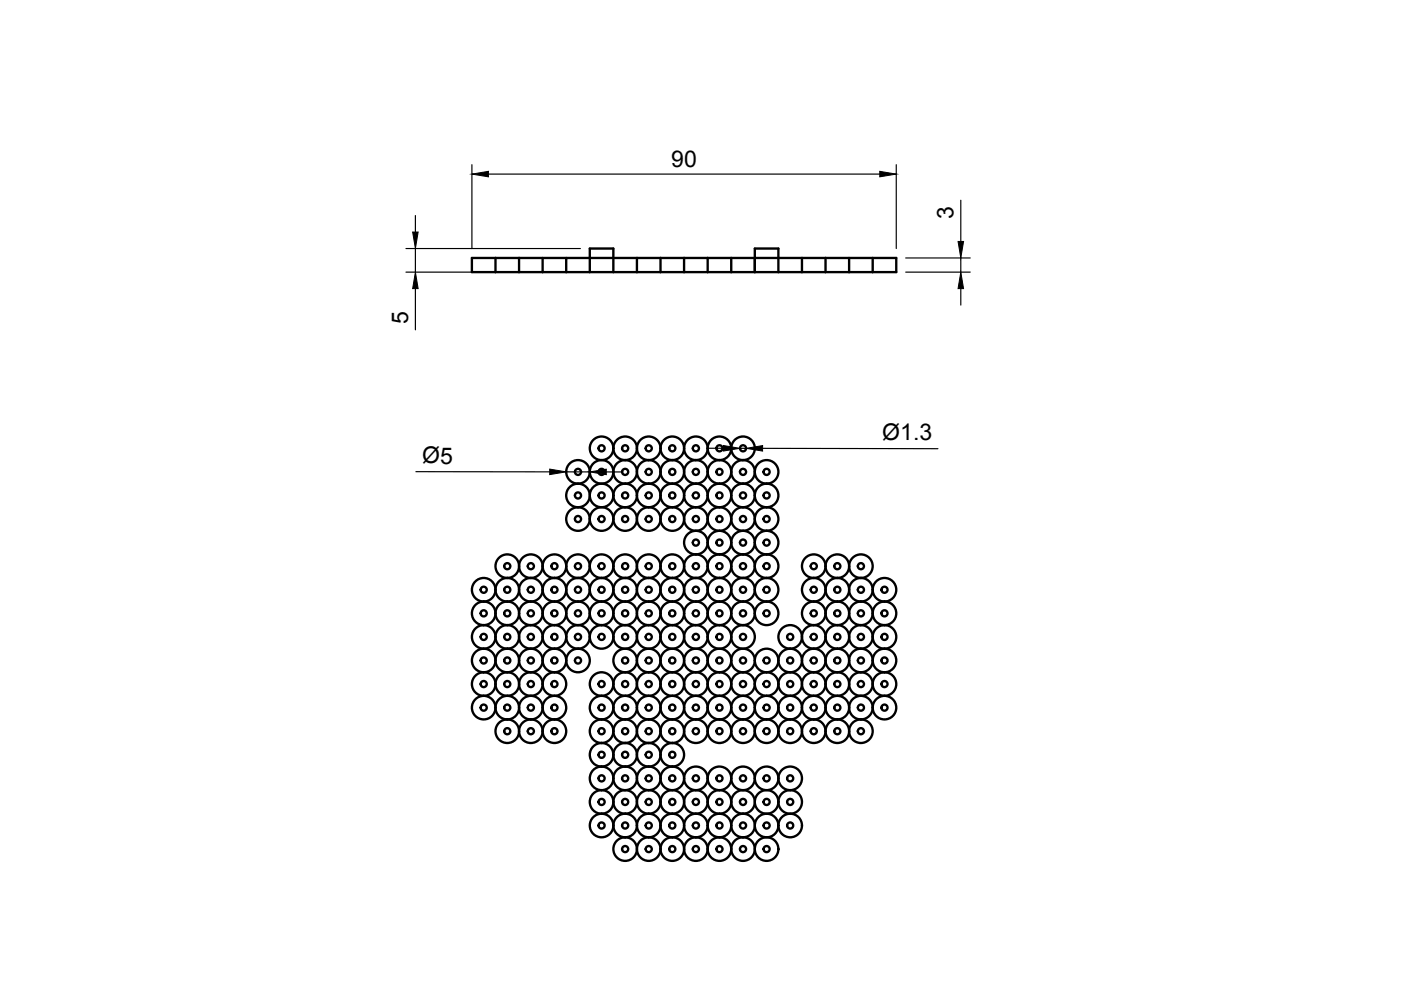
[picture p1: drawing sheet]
<svg xmlns="http://www.w3.org/2000/svg" width="297mm" height="210mm" viewBox="0 0 297 210" stroke-linecap="round" stroke-linejoin="round" font-family="sans-serif">
<defs><g id="words">
<g font-size="4.9">
<text x="142.3" y="35.4">90</text>
<text x="202.2" y="46.4" transform="rotate(-90 202.2 46.4)">3</text>
<text x="86.5" y="68.7" transform="rotate(-90 86.5 68.7)">5</text>
<text x="187.1" y="93.4">Ø1.3</text>
<text x="89.5" y="98.3">Ø5</text>
</g>
</g></defs>
<!-- layer: Visible -->
<g fill="none" stroke="#000" stroke-width=".5">
<path d="M105.1 54.7h5M105.1 57.7h5M105.1 54.7h-5v3h5M105.1 54.7v3M110.1 54.7h9.9M110.1 57.7h4.9M110.1 54.7v3M115 57.7h5M115 54.7v3M120 57.7h5M125 57.7v-5h5v5M125 57.7h5"/>
<path d="M130 57.7h5M135 54.7h5M135 57.7h5M135 54.7h-15v3M135 54.7v3M140 54.7h5M140 57.7h5M140 54.7v3M145 54.7h5M145 57.7h5M145 54.7v3M150 54.7h5"/>
<path d="M150 57.7h5M150 54.7v3M155 54.7h15M155 57.7h5M155 54.7v3M160 57.7v-5h5v5M160 57.7h5M165 57.7h5M170 54.7h5M170 57.7h5M170 54.7v3M175 54.7h10"/>
<path d="M175 57.7h5M175 54.7v3M180 57.7h5M180 54.7v3M185 54.7h5v3h-5M185 54.7v3M130 95.1a2.5 2.5 0 0 1 2.5-2.5 2.5 2.5 0 0 1 2.5 2.5M130 95.1a2.5 2.5 0 0 0 2.5 2.5M132.5 97.6a2.5 2.5 0 0 1 2.5 2.5M132.5 97.6a2.5 2.5 0 0 0-2.5 2.5 2.5 2.5 0 0 0 2.5 2.4M135 95.1a2.5 2.5 0 0 1 2.5-2.5 2.5 2.5 0 0 1 2.5 2.5M135 95.1a2.5 2.5 0 0 0 2.5 2.5"/>
<path d="M135 95.1a2.5 2.5 0 0 1-2.5 2.5M137.5 97.6a2.5 2.5 0 0 1 2.5 2.5M137.5 97.6a2.5 2.5 0 0 0-2.5 2.5M140 95.1a2.5 2.5 0 0 1 2.5-2.5 2.5 2.5 0 0 1 2.5 2.5M140 95.1a2.5 2.5 0 0 0 2.5 2.5M140 95.1a2.5 2.5 0 0 1-2.5 2.5M142.5 97.6a2.5 2.5 0 0 1 2.5 2.5M142.5 97.6a2.5 2.5 0 0 0-2.5 2.5M145 95.1a2.5 2.5 0 0 1 2.5-2.5 2.5 2.5 0 0 1 2.5 2.5M145 95.1a2.5 2.5 0 0 0 2.5 2.5M145 95.1a2.5 2.5 0 0 1-2.5 2.5M147.5 97.6a2.5 2.5 0 0 1 2.5 2.5"/>
<path d="M147.5 97.6a2.5 2.5 0 0 0-2.5 2.5M150 95.1a2.5 2.5 0 0 1 2.5-2.5 2.5 2.5 0 0 1 2.5 2.5M150 95.1a2.5 2.5 0 0 0 2.5 2.5M150 95.1a2.5 2.5 0 0 1-2.5 2.5M152.5 97.6a2.5 2.5 0 0 1 2.5 2.5M152.5 97.6a2.5 2.5 0 0 0-2.5 2.5M155 95.1a2.5 2.5 0 0 1 2.5-2.5 2.5 2.5 0 0 1 2.5 2.5 2.5 2.5 0 0 1-2.5 2.5M155 95.1a2.5 2.5 0 0 0 2.5 2.5M155 95.1a2.5 2.5 0 0 1-2.5 2.5M157.5 97.6a2.5 2.5 0 0 1 2.5 2.5M157.5 97.6a2.5 2.5 0 0 0-2.5 2.5M122.5 107.5a2.5 2.5 0 0 1 2.5 2.5"/>
<path d="M122.5 107.5a2.5 2.5 0 0 0-2.5 2.5 2.5 2.5 0 0 0 2.5 2.5 2.5 2.5 0 0 0 2.5-2.5M125 110a2.5 2.5 0 0 1 2.5-2.5 2.5 2.5 0 0 1 2.5 2.5M125 110a2.5 2.5 0 0 0 2.5 2.5 2.5 2.5 0 0 0 2.5-2.5M130 110a2.5 2.5 0 0 0 2.5 2.5 2.5 2.5 0 0 0 2.5-2.5M132.5 102.5a2.5 2.5 0 0 1 2.5 2.5M132.5 102.5a2.5 2.5 0 0 0-2.5 2.5 2.5 2.5 0 0 0 2.5 2.5M132.5 107.5a2.5 2.5 0 0 0-2.5 2.5M132.5 107.5a2.5 2.5 0 0 1 2.5 2.5M135 105a2.5 2.5 0 0 0 2.5 2.5M135 100.1a2.5 2.5 0 0 1-2.5 2.4M135 100.1a2.5 2.5 0 0 0 2.5 2.4M135 105a2.5 2.5 0 0 1-2.5 2.5"/>
<path d="M135 110a2.5 2.5 0 0 0 2.5 2.5 2.5 2.5 0 0 0 2.5-2.5M137.5 102.5a2.5 2.5 0 0 1 2.5 2.5M137.5 102.5a2.5 2.5 0 0 0-2.5 2.5M137.5 107.5a2.5 2.5 0 0 0-2.5 2.5M137.5 107.5a2.5 2.5 0 0 1 2.5 2.5M140 105a2.5 2.5 0 0 0 2.5 2.5M140 100.1a2.5 2.5 0 0 0 2.5 2.4M140 110a2.5 2.5 0 0 0 2.5 2.5 2.5 2.5 0 0 0 2.5-2.5M140 100.1a2.5 2.5 0 0 1-2.5 2.4M140 105a2.5 2.5 0 0 1-2.5 2.5M142.5 102.5a2.5 2.5 0 0 1 2.5 2.5M142.5 102.5a2.5 2.5 0 0 0-2.5 2.5"/>
<path d="M142.5 107.5a2.5 2.5 0 0 0-2.5 2.5M142.5 107.5a2.5 2.5 0 0 1 2.5 2.5M145 105a2.5 2.5 0 0 0 2.5 2.5M145 100.1a2.5 2.5 0 0 1-2.5 2.4M145 100.1a2.5 2.5 0 0 0 2.5 2.4M145 105a2.5 2.5 0 0 1-2.5 2.5M145 110a2.5 2.5 0 0 0 2.5 2.5M147.5 117.5a2.5 2.5 0 0 1 2.5 2.5M147.5 117.5a2.5 2.5 0 0 0-2.5 2.5M147.5 112.5a2.5 2.5 0 0 1 2.5 2.5M147.5 102.5a2.5 2.5 0 0 1 2.5 2.5M147.5 102.5a2.5 2.5 0 0 0-2.5 2.5"/>
<path d="M147.5 112.5a2.5 2.5 0 0 0-2.5 2.5 2.5 2.5 0 0 0 2.5 2.5M147.5 107.5a2.5 2.5 0 0 1 2.5 2.5M147.5 107.5a2.5 2.5 0 0 0-2.5 2.5M150 115a2.5 2.5 0 0 0 2.5 2.5M150 105a2.5 2.5 0 0 0 2.5 2.5M150 100.1a2.5 2.5 0 0 0 2.5 2.4M150 110a2.5 2.5 0 0 0 2.5 2.5M150 115a2.5 2.5 0 0 1-2.5 2.5M150 100.1a2.5 2.5 0 0 1-2.5 2.4M150 105a2.5 2.5 0 0 1-2.5 2.5M150 110a2.5 2.5 0 0 1-2.5 2.5M152.5 117.5a2.5 2.5 0 0 1 2.5 2.5"/>
<path d="M152.5 117.5a2.5 2.5 0 0 0-2.5 2.5M152.5 112.5a2.5 2.5 0 0 1 2.5 2.5M152.5 112.5a2.5 2.5 0 0 0-2.5 2.5M152.5 107.5a2.5 2.5 0 0 1 2.5 2.5M152.5 107.5a2.5 2.5 0 0 0-2.5 2.5M152.5 102.5a2.5 2.5 0 0 1 2.5 2.5M152.5 102.5a2.5 2.5 0 0 0-2.5 2.5M155 115a2.5 2.5 0 0 0 2.5 2.5M155 115a2.5 2.5 0 0 1-2.5 2.5M155 110a2.5 2.5 0 0 0 2.5 2.5M155 110a2.5 2.5 0 0 1-2.5 2.5M155 105a2.5 2.5 0 0 0 2.5 2.5"/>
<path d="M155 105a2.5 2.5 0 0 1-2.5 2.5M155 100.1a2.5 2.5 0 0 1-2.5 2.4M155 100.1a2.5 2.5 0 0 0 2.5 2.4M157.5 117.5a2.5 2.5 0 0 1 2.5 2.5M157.5 117.5a2.5 2.5 0 0 0-2.5 2.5M157.5 112.5a2.5 2.5 0 0 1 2.5 2.5M157.5 112.5a2.5 2.5 0 0 0-2.5 2.5M157.5 107.5a2.5 2.5 0 0 1 2.5 2.5M157.5 107.5a2.5 2.5 0 0 0-2.5 2.5M157.5 102.5a2.5 2.5 0 0 1 2.5 2.5M157.5 102.5a2.5 2.5 0 0 0-2.5 2.5M160 115a2.5 2.5 0 0 0 2.5 2.5"/>
<path d="M160 110a2.5 2.5 0 0 0 2.5 2.5M160 105a2.5 2.5 0 0 0 2.5 2.5M160 100.1a2.5 2.5 0 0 1 2.5-2.5 2.5 2.5 0 0 1 2.5 2.5 2.5 2.5 0 0 1-2.5 2.4M160 100.1a2.5 2.5 0 0 0 2.5 2.4M160 115a2.5 2.5 0 0 1-2.5 2.5M160 110a2.5 2.5 0 0 1-2.5 2.5M160 105a2.5 2.5 0 0 1-2.5 2.5M160 100.1a2.5 2.5 0 0 1-2.5 2.4M162.5 117.5a2.5 2.5 0 0 1 2.5 2.5 2.5 2.5 0 0 1-2.5 2.5M162.5 117.5a2.5 2.5 0 0 0-2.5 2.5M162.5 112.5a2.5 2.5 0 0 1 2.5 2.5 2.5 2.5 0 0 1-2.5 2.5M162.5 112.5a2.5 2.5 0 0 0-2.5 2.5"/>
<path d="M162.5 107.5a2.5 2.5 0 0 1 2.5 2.5 2.5 2.5 0 0 1-2.5 2.5M162.5 107.5a2.5 2.5 0 0 0-2.5 2.5M162.5 102.5a2.5 2.5 0 0 1 2.5 2.5 2.5 2.5 0 0 1-2.5 2.5M162.5 102.5a2.5 2.5 0 0 0-2.5 2.5M102.6 137.5a2.5 2.5 0 0 1 2.5 2.5M102.6 137.5a2.5 2.5 0 0 0-2.5 2.5 2.5 2.5 0 0 0 2.5 2.5M102.6 132.5a2.5 2.5 0 0 1 2.5 2.5M102.6 132.5a2.5 2.5 0 0 0-2.5 2.5 2.5 2.5 0 0 0 2.5 2.5M102.6 127.5a2.5 2.5 0 0 1 2.5 2.5M102.6 127.5a2.5 2.5 0 0 0-2.5 2.5 2.5 2.5 0 0 0 2.5 2.5M105.1 135a2.5 2.5 0 0 1-2.5 2.5M105.1 135a2.5 2.5 0 0 0 2.5 2.5"/>
<path d="M105.1 130a2.5 2.5 0 0 0 2.5 2.5M105.1 130a2.5 2.5 0 0 1-2.5 2.5M105.1 125a2.5 2.5 0 0 1-2.5 2.5M105.1 125a2.5 2.5 0 0 0-2.5-2.5 2.5 2.5 0 0 0-2.5 2.5 2.5 2.5 0 0 0 2.5 2.5M105.1 125a2.5 2.5 0 0 0 2.5 2.5M107.6 137.5a2.5 2.5 0 0 1 2.5 2.5M107.6 137.5a2.5 2.5 0 0 0-2.5 2.5M107.6 132.5a2.5 2.5 0 0 1 2.5 2.5M107.6 132.5a2.5 2.5 0 0 0-2.5 2.5M107.6 127.5a2.5 2.5 0 0 1 2.5 2.5M107.6 127.5a2.5 2.5 0 0 0-2.5 2.5M107.6 122.5a2.5 2.5 0 0 1 2.5 2.5"/>
<path d="M107.6 122.5a2.5 2.5 0 0 0-2.5 2.5M110.1 135a2.5 2.5 0 0 0 2.4 2.5M110.1 130a2.5 2.5 0 0 0 2.4 2.5M110.1 125a2.5 2.5 0 0 0 2.4 2.5M110.1 120a2.5 2.5 0 0 1 2.4-2.5 2.5 2.5 0 0 1 2.5 2.5M110.1 120a2.5 2.5 0 0 0 2.4 2.5M110.1 135a2.5 2.5 0 0 1-2.5 2.5M110.1 130a2.5 2.5 0 0 1-2.5 2.5M110.1 125a2.5 2.5 0 0 1-2.5 2.5M110.1 120a2.5 2.5 0 0 1-2.5 2.5M110.1 120a2.5 2.5 0 0 0-2.5-2.5 2.5 2.5 0 0 0-2.5 2.5 2.5 2.5 0 0 0 2.5 2.5M112.5 137.5a2.5 2.5 0 0 1 2.5 2.5"/>
<path d="M112.5 137.5a2.5 2.5 0 0 0-2.4 2.5M112.5 132.5a2.5 2.5 0 0 1 2.5 2.5M112.5 132.5a2.5 2.5 0 0 0-2.4 2.5M112.5 127.5a2.5 2.5 0 0 1 2.5 2.5M112.5 127.5a2.5 2.5 0 0 0-2.4 2.5M112.5 122.5a2.5 2.5 0 0 1 2.5 2.5M112.5 122.5a2.5 2.5 0 0 0-2.4 2.5M115 135a2.5 2.5 0 0 1-2.5 2.5M115 135a2.5 2.5 0 0 0 2.5 2.5M115 130a2.5 2.5 0 0 0 2.5 2.5M115 130a2.5 2.5 0 0 1-2.5 2.5M115 125a2.5 2.5 0 0 1-2.5 2.5"/>
<path d="M115 125a2.5 2.5 0 0 0 2.5 2.5M115 120a2.5 2.5 0 0 1 2.5-2.5 2.5 2.5 0 0 1 2.5 2.5M115 120a2.5 2.5 0 0 0 2.5 2.5M115 120a2.5 2.5 0 0 1-2.5 2.5M117.5 137.5a2.5 2.5 0 0 1 2.5 2.5M117.5 137.5a2.5 2.5 0 0 0-2.5 2.5M117.5 132.5a2.5 2.5 0 0 1 2.5 2.5M117.5 132.5a2.5 2.5 0 0 0-2.5 2.5M117.5 127.5a2.5 2.5 0 0 1 2.5 2.5M117.5 127.5a2.5 2.5 0 0 0-2.5 2.5M117.5 122.5a2.5 2.5 0 0 1 2.5 2.5M117.5 122.5a2.5 2.5 0 0 0-2.5 2.5"/>
<path d="M120 135a2.5 2.5 0 0 0 2.5 2.5M120 130a2.5 2.5 0 0 0 2.5 2.5M120 125a2.5 2.5 0 0 0 2.5 2.5M120 120a2.5 2.5 0 0 1 2.5-2.5 2.5 2.5 0 0 1 2.5 2.5M120 120a2.5 2.5 0 0 0 2.5 2.5M120 135a2.5 2.5 0 0 1-2.5 2.5M120 130a2.5 2.5 0 0 1-2.5 2.5M120 125a2.5 2.5 0 0 1-2.5 2.5M120 120a2.5 2.5 0 0 1-2.5 2.5M122.5 137.5a2.5 2.5 0 0 1 2.5 2.5 2.5 2.5 0 0 1-2.5 2.5 2.5 2.5 0 0 1-2.5-2.5M122.5 137.5a2.5 2.5 0 0 0-2.5 2.5M122.5 132.5a2.5 2.5 0 0 1 2.5 2.5"/>
<path d="M122.5 132.5a2.5 2.5 0 0 0-2.5 2.5M122.5 127.5a2.5 2.5 0 0 1 2.5 2.5M122.5 127.5a2.5 2.5 0 0 0-2.5 2.5M122.5 122.5a2.5 2.5 0 0 1 2.5 2.5M122.5 122.5a2.5 2.5 0 0 0-2.5 2.5M125 135a2.5 2.5 0 0 1-2.5 2.5M125 135a2.5 2.5 0 0 0 2.5 2.5 2.5 2.5 0 0 0 2.5-2.5M125 130a2.5 2.5 0 0 0 2.5 2.5M125 130a2.5 2.5 0 0 1-2.5 2.5M125 125a2.5 2.5 0 0 1-2.5 2.5M125 125a2.5 2.5 0 0 0 2.5 2.5M125 120a2.5 2.5 0 0 1 2.5-2.5 2.5 2.5 0 0 1 2.5 2.5"/>
<path d="M125 120a2.5 2.5 0 0 0 2.5 2.5M125 120a2.5 2.5 0 0 1-2.5 2.5M127.5 132.5a2.5 2.5 0 0 1 2.5 2.5M127.5 132.5a2.5 2.5 0 0 0-2.5 2.5M127.5 127.5a2.5 2.5 0 0 1 2.5 2.5M127.5 127.5a2.5 2.5 0 0 0-2.5 2.5M127.5 122.5a2.5 2.5 0 0 1 2.5 2.5M127.5 122.5a2.5 2.5 0 0 0-2.5 2.5M130 135a2.5 2.5 0 0 0 2.5 2.5 2.5 2.5 0 0 0 2.5-2.5M130 130a2.5 2.5 0 0 0 2.5 2.5M130 125a2.5 2.5 0 0 0 2.5 2.5M130 120a2.5 2.5 0 0 1 2.5-2.5 2.5 2.5 0 0 1 2.5 2.5"/>
<path d="M130 120a2.5 2.5 0 0 0 2.5 2.5M130 130a2.5 2.5 0 0 1-2.5 2.5M130 125a2.5 2.5 0 0 1-2.5 2.5M130 120a2.5 2.5 0 0 1-2.5 2.5M132.5 132.5a2.5 2.5 0 0 1 2.5 2.5M132.5 132.5a2.5 2.5 0 0 0-2.5 2.5M132.5 127.5a2.5 2.5 0 0 1 2.5 2.5M132.5 127.5a2.5 2.5 0 0 0-2.5 2.5M132.5 122.5a2.5 2.5 0 0 1 2.5 2.5M132.5 122.5a2.5 2.5 0 0 0-2.5 2.5M135 135a2.5 2.5 0 0 0 2.5 2.5 2.5 2.5 0 0 0 2.5-2.5M135 130a2.5 2.5 0 0 0 2.5 2.5"/>
<path d="M135 130a2.5 2.5 0 0 1-2.5 2.5M135 125a2.5 2.5 0 0 1-2.5 2.5M135 125a2.5 2.5 0 0 0 2.5 2.5M135 120a2.5 2.5 0 0 1 2.5-2.5 2.5 2.5 0 0 1 2.5 2.5M135 120a2.5 2.5 0 0 0 2.5 2.5M135 120a2.5 2.5 0 0 1-2.5 2.5M137.5 132.5a2.5 2.5 0 0 1 2.5 2.5M137.5 132.5a2.5 2.5 0 0 0-2.5 2.5M137.5 127.5a2.5 2.5 0 0 1 2.5 2.5M137.5 127.5a2.5 2.5 0 0 0-2.5 2.5M137.5 122.5a2.5 2.5 0 0 1 2.5 2.5M137.5 122.5a2.5 2.5 0 0 0-2.5 2.5"/>
<path d="M140 135a2.5 2.5 0 0 0 2.5 2.5 2.5 2.5 0 0 0 2.5-2.5M140 130a2.5 2.5 0 0 0 2.5 2.5M140 125a2.5 2.5 0 0 0 2.5 2.5M140 120a2.5 2.5 0 0 1 2.5-2.5 2.5 2.5 0 0 1 2.5 2.5M140 120a2.5 2.5 0 0 0 2.5 2.5M140 130a2.5 2.5 0 0 1-2.5 2.5M140 125a2.5 2.5 0 0 1-2.5 2.5M140 120a2.5 2.5 0 0 1-2.5 2.5M142.5 132.5a2.5 2.5 0 0 1 2.5 2.5M142.5 132.5a2.5 2.5 0 0 0-2.5 2.5M142.5 127.5a2.5 2.5 0 0 1 2.5 2.5M142.5 127.5a2.5 2.5 0 0 0-2.5 2.5"/>
<path d="M142.5 122.5a2.5 2.5 0 0 1 2.5 2.5M142.5 122.5a2.5 2.5 0 0 0-2.5 2.5M145 135a2.5 2.5 0 0 0 2.5 2.5 2.5 2.5 0 0 0 2.5-2.5M145 130a2.5 2.5 0 0 0 2.5 2.5M145 130a2.5 2.5 0 0 1-2.5 2.5M145 125a2.5 2.5 0 0 1-2.5 2.5M145 125a2.5 2.5 0 0 0 2.5 2.5M145 120a2.5 2.5 0 0 0 2.5 2.5M145 120a2.5 2.5 0 0 1-2.5 2.5M147.5 132.5a2.5 2.5 0 0 1 2.5 2.5M147.5 132.5a2.5 2.5 0 0 0-2.5 2.5M147.5 127.5a2.5 2.5 0 0 1 2.5 2.5"/>
<path d="M147.5 127.5a2.5 2.5 0 0 0-2.5 2.5M147.5 122.5a2.5 2.5 0 0 1 2.5 2.5M147.5 122.5a2.5 2.5 0 0 0-2.5 2.5M150 135a2.5 2.5 0 0 0 2.5 2.5 2.5 2.5 0 0 0 2.5-2.5M150 130a2.5 2.5 0 0 0 2.5 2.5M150 125a2.5 2.5 0 0 0 2.5 2.5M150 120a2.5 2.5 0 0 0 2.5 2.5M150 130a2.5 2.5 0 0 1-2.5 2.5M150 125a2.5 2.5 0 0 1-2.5 2.5M150 120a2.5 2.5 0 0 1-2.5 2.5M152.5 132.5a2.5 2.5 0 0 1 2.5 2.5M152.5 132.5a2.5 2.5 0 0 0-2.5 2.5"/>
<path d="M152.5 127.5a2.5 2.5 0 0 1 2.5 2.5M152.5 127.5a2.5 2.5 0 0 0-2.5 2.5M152.5 122.5a2.5 2.5 0 0 1 2.5 2.5M152.5 122.5a2.5 2.5 0 0 0-2.5 2.5M155 130a2.5 2.5 0 0 0 2.5 2.5M155 130a2.5 2.5 0 0 1-2.5 2.5M155 125a2.5 2.5 0 0 1-2.5 2.5M155 125a2.5 2.5 0 0 0 2.5 2.5M155 120a2.5 2.5 0 0 0 2.5 2.5M155 120a2.5 2.5 0 0 1-2.5 2.5M157.5 132.5a2.5 2.5 0 0 1 2.5 2.5 2.5 2.5 0 0 1-2.5 2.5 2.5 2.5 0 0 1-2.5-2.5M157.5 132.5a2.5 2.5 0 0 0-2.5 2.5"/>
<path d="M157.5 127.5a2.5 2.5 0 0 1 2.5 2.5M157.5 127.5a2.5 2.5 0 0 0-2.5 2.5M157.5 122.5a2.5 2.5 0 0 1 2.5 2.5M157.5 122.5a2.5 2.5 0 0 0-2.5 2.5M160 125a2.5 2.5 0 0 0 2.5 2.5M160 120a2.5 2.5 0 0 0 2.5 2.5M160 130a2.5 2.5 0 0 1-2.5 2.5M160 125a2.5 2.5 0 0 1-2.5 2.5M160 120a2.5 2.5 0 0 1-2.5 2.5M162.5 127.5a2.5 2.5 0 0 1 2.5 2.5 2.5 2.5 0 0 1-2.5 2.5 2.5 2.5 0 0 1-2.5-2.5M162.5 127.5a2.5 2.5 0 0 0-2.5 2.5M162.5 122.5a2.5 2.5 0 0 1 2.5 2.5 2.5 2.5 0 0 1-2.5 2.5"/>
<path d="M162.5 122.5a2.5 2.5 0 0 0-2.5 2.5M167.5 137.5a2.5 2.5 0 0 1 2.5 2.5M167.5 137.5a2.5 2.5 0 0 0-2.5 2.5M170 135a2.5 2.5 0 0 0 2.5 2.5M170 135a2.5 2.5 0 0 1-2.5 2.5M170 135a2.5 2.5 0 0 0-2.5-2.5 2.5 2.5 0 0 0-2.5 2.5 2.5 2.5 0 0 0 2.5 2.5M172.5 137.5a2.5 2.5 0 0 1 2.5 2.5M172.5 137.5a2.5 2.5 0 0 0-2.5 2.5M172.5 132.5a2.5 2.5 0 0 1 2.5 2.5M172.5 132.5a2.5 2.5 0 0 0-2.5 2.5M172.5 127.5a2.5 2.5 0 0 1 2.5 2.5M172.5 127.5a2.5 2.5 0 0 0-2.5 2.5 2.5 2.5 0 0 0 2.5 2.5"/>
<path d="M172.5 122.5a2.5 2.5 0 0 1 2.5 2.5M172.5 122.5a2.5 2.5 0 0 0-2.5 2.5 2.5 2.5 0 0 0 2.5 2.5M175 135a2.5 2.5 0 0 0 2.5 2.5M175 135a2.5 2.5 0 0 1-2.5 2.5M175 130a2.5 2.5 0 0 1-2.5 2.5M175 130a2.5 2.5 0 0 0 2.5 2.5M175 125a2.5 2.5 0 0 0 2.5 2.5M175 125a2.5 2.5 0 0 1-2.5 2.5M175 120a2.5 2.5 0 0 1 2.5-2.5 2.5 2.5 0 0 1 2.5 2.5M175 120a2.5 2.5 0 0 0 2.5 2.5M175 120a2.5 2.5 0 0 1-2.5 2.5M175 120a2.5 2.5 0 0 0-2.5-2.5 2.5 2.5 0 0 0-2.5 2.5 2.5 2.5 0 0 0 2.5 2.5"/>
<path d="M177.5 137.5a2.5 2.5 0 0 1 2.5 2.5M177.5 137.5a2.5 2.5 0 0 0-2.5 2.5M177.5 132.5a2.5 2.5 0 0 1 2.5 2.5M177.5 132.5a2.5 2.5 0 0 0-2.5 2.5M177.5 127.5a2.5 2.5 0 0 1 2.5 2.5M177.5 127.5a2.5 2.5 0 0 0-2.5 2.5M177.5 122.5a2.5 2.5 0 0 1 2.5 2.5M177.5 122.5a2.5 2.5 0 0 0-2.5 2.5M180 135a2.5 2.5 0 0 0 2.5 2.5M180 130a2.5 2.5 0 0 0 2.5 2.5M180 125a2.5 2.5 0 0 0 2.5 2.5M180 120a2.5 2.5 0 0 1 2.5-2.5 2.5 2.5 0 0 1 2.5 2.5 2.5 2.5 0 0 1-2.5 2.5"/>
<path d="M180 120a2.5 2.5 0 0 0 2.5 2.5M180 135a2.5 2.5 0 0 1-2.5 2.5M180 130a2.5 2.5 0 0 1-2.5 2.5M180 125a2.5 2.5 0 0 1-2.5 2.5M180 120a2.5 2.5 0 0 1-2.5 2.5M182.5 137.5a2.5 2.5 0 0 1 2.5 2.5M182.5 137.5a2.5 2.5 0 0 0-2.5 2.5M182.5 132.5a2.5 2.5 0 0 1 2.5 2.5M182.5 132.5a2.5 2.5 0 0 0-2.5 2.5M182.5 127.5a2.5 2.5 0 0 1 2.5 2.5M182.5 127.5a2.5 2.5 0 0 0-2.5 2.5M182.5 122.5a2.5 2.5 0 0 1 2.5 2.5"/>
<path d="M182.5 122.5a2.5 2.5 0 0 0-2.5 2.5M185 135a2.5 2.5 0 0 0 2.5 2.5M185 135a2.5 2.5 0 0 1-2.5 2.5M185 130a2.5 2.5 0 0 1-2.5 2.5M185 130a2.5 2.5 0 0 0 2.5 2.5M185 125a2.5 2.5 0 0 1 2.5-2.5 2.5 2.5 0 0 1 2.5 2.5 2.5 2.5 0 0 1-2.5 2.5M185 125a2.5 2.5 0 0 0 2.5 2.5M185 125a2.5 2.5 0 0 1-2.5 2.5M187.5 137.5a2.5 2.5 0 0 1 2.5 2.5 2.5 2.5 0 0 1-2.5 2.5M187.5 137.5a2.5 2.5 0 0 0-2.5 2.5M187.5 132.5a2.5 2.5 0 0 1 2.5 2.5 2.5 2.5 0 0 1-2.5 2.5M187.5 132.5a2.5 2.5 0 0 0-2.5 2.5"/>
<path d="M187.5 127.5a2.5 2.5 0 0 1 2.5 2.5 2.5 2.5 0 0 1-2.5 2.5M187.5 127.5a2.5 2.5 0 0 0-2.5 2.5M102.6 147.5a2.5 2.5 0 0 1 2.5 2.5M102.6 147.5a2.5 2.5 0 0 0-2.5 2.5 2.5 2.5 0 0 0 2.5 2.5 2.5 2.5 0 0 0 2.5-2.5M102.6 142.5a2.5 2.5 0 0 1 2.5 2.5M102.6 142.5a2.5 2.5 0 0 0-2.5 2.5 2.5 2.5 0 0 0 2.5 2.5M105.1 150a2.5 2.5 0 0 0 2.5 2.5M105.1 145a2.5 2.5 0 0 1-2.5 2.5M105.1 145a2.5 2.5 0 0 0 2.5 2.5M105.1 140a2.5 2.5 0 0 0 2.5 2.5M105.1 140a2.5 2.5 0 0 1-2.5 2.5M107.6 152.5a2.5 2.5 0 0 1 2.5 2.5"/>
<path d="M107.6 152.5a2.5 2.5 0 0 0-2.5 2.5 2.5 2.5 0 0 0 2.5 2.5 2.5 2.5 0 0 0 2.5-2.5M107.6 147.5a2.5 2.5 0 0 1 2.5 2.5M107.6 147.5a2.5 2.5 0 0 0-2.5 2.5M107.6 142.5a2.5 2.5 0 0 1 2.5 2.5M107.6 142.5a2.5 2.5 0 0 0-2.5 2.5M110.1 155a2.5 2.5 0 0 0 2.4 2.5 2.5 2.5 0 0 0 2.5-2.5M110.1 150a2.5 2.5 0 0 0 2.4 2.5M110.1 145a2.5 2.5 0 0 0 2.4 2.5M110.1 140a2.5 2.5 0 0 0 2.4 2.5M110.1 150a2.5 2.5 0 0 1-2.5 2.5M110.1 145a2.5 2.5 0 0 1-2.5 2.5M110.1 140a2.5 2.5 0 0 1-2.5 2.5"/>
<path d="M112.5 152.5a2.5 2.5 0 0 1 2.5 2.5M112.5 152.5a2.5 2.5 0 0 0-2.4 2.5M112.5 147.5a2.5 2.5 0 0 1 2.5 2.5M112.5 147.5a2.5 2.5 0 0 0-2.4 2.5M112.5 142.5a2.5 2.5 0 0 1 2.5 2.5M112.5 142.5a2.5 2.5 0 0 0-2.4 2.5M115 150a2.5 2.5 0 0 0 2.5 2.5M115 150a2.5 2.5 0 0 1-2.5 2.5M115 145a2.5 2.5 0 0 1-2.5 2.5M115 145a2.5 2.5 0 0 0 2.5 2.5M115 140a2.5 2.5 0 0 0 2.5 2.5M115 140a2.5 2.5 0 0 1-2.5 2.5"/>
<path d="M117.5 152.5a2.5 2.5 0 0 1 2.5 2.5 2.5 2.5 0 0 1-2.5 2.5 2.5 2.5 0 0 1-2.5-2.5M117.5 152.5a2.5 2.5 0 0 0-2.5 2.5M117.5 147.5a2.5 2.5 0 0 1 2.5 2.5 2.5 2.5 0 0 1-2.5 2.5M117.5 147.5a2.5 2.5 0 0 0-2.5 2.5M117.5 142.5a2.5 2.5 0 0 1 2.5 2.5 2.5 2.5 0 0 1-2.5 2.5M117.5 142.5a2.5 2.5 0 0 0-2.5 2.5M120 140a2.5 2.5 0 0 1-2.5 2.5M127.5 157.5a2.5 2.5 0 0 1 2.5 2.5M127.5 157.5a2.5 2.5 0 0 0-2.5 2.5 2.5 2.5 0 0 0 2.5 2.5M127.5 152.5a2.5 2.5 0 0 1 2.5 2.5M127.5 152.5a2.5 2.5 0 0 0-2.5 2.5 2.5 2.5 0 0 0 2.5 2.5M127.5 147.5a2.5 2.5 0 0 1 2.5 2.5"/>
<path d="M127.5 147.5a2.5 2.5 0 0 0-2.5 2.5 2.5 2.5 0 0 0 2.5 2.5M130 155a2.5 2.5 0 0 0 2.5 2.5M130 150a2.5 2.5 0 0 0 2.5 2.5M130 145a2.5 2.5 0 0 0 2.5 2.5M130 155a2.5 2.5 0 0 1-2.5 2.5M130 150a2.5 2.5 0 0 1-2.5 2.5M130 145a2.5 2.5 0 0 1-2.5 2.5M130 145a2.5 2.5 0 0 0-2.5-2.5 2.5 2.5 0 0 0-2.5 2.5 2.5 2.5 0 0 0 2.5 2.5M132.5 157.5a2.5 2.5 0 0 1 2.5 2.5M132.5 157.5a2.5 2.5 0 0 0-2.5 2.5M132.5 152.5a2.5 2.5 0 0 1 2.5 2.5M132.5 152.5a2.5 2.5 0 0 0-2.5 2.5"/>
<path d="M132.5 147.5a2.5 2.5 0 0 1 2.5 2.5M132.5 147.5a2.5 2.5 0 0 0-2.5 2.5M132.5 142.5a2.5 2.5 0 0 1 2.5 2.5M132.5 142.5a2.5 2.5 0 0 0-2.5 2.5M135 155a2.5 2.5 0 0 0 2.5 2.5M135 155a2.5 2.5 0 0 1-2.5 2.5M135 150a2.5 2.5 0 0 1-2.5 2.5M135 150a2.5 2.5 0 0 0 2.5 2.5M135 145a2.5 2.5 0 0 0 2.5 2.5M135 145a2.5 2.5 0 0 1-2.5 2.5M135 140a2.5 2.5 0 0 1-2.5 2.5M135 140a2.5 2.5 0 0 0-2.5-2.5 2.5 2.5 0 0 0-2.5 2.5 2.5 2.5 0 0 0 2.5 2.5"/>
<path d="M135 140a2.5 2.5 0 0 0 2.5 2.5M135 140a2.5 2.5 0 0 1 2.5-2.5 2.5 2.5 0 0 1 2.5 2.5M137.5 157.5a2.5 2.5 0 0 1 2.5 2.5M137.5 157.5a2.5 2.5 0 0 0-2.5 2.5M137.5 152.5a2.5 2.5 0 0 1 2.5 2.5M137.5 152.5a2.5 2.5 0 0 0-2.5 2.5M137.5 147.5a2.5 2.5 0 0 1 2.5 2.5M137.5 147.5a2.5 2.5 0 0 0-2.5 2.5M137.5 142.5a2.5 2.5 0 0 1 2.5 2.5M137.5 142.5a2.5 2.5 0 0 0-2.5 2.5M140 155a2.5 2.5 0 0 0 2.5 2.5M140 150a2.5 2.5 0 0 0 2.5 2.5"/>
<path d="M140 145a2.5 2.5 0 0 0 2.5 2.5M140 140a2.5 2.5 0 0 0 2.5 2.5M140 140a2.5 2.5 0 0 1 2.5-2.5 2.5 2.5 0 0 1 2.5 2.5M140 155a2.5 2.5 0 0 1-2.5 2.5M140 150a2.5 2.5 0 0 1-2.5 2.5M140 145a2.5 2.5 0 0 1-2.5 2.5M140 140a2.5 2.5 0 0 1-2.5 2.5M142.5 157.5a2.5 2.5 0 0 1 2.5 2.5 2.5 2.5 0 0 1-2.5 2.5M142.5 157.5a2.5 2.5 0 0 0-2.5 2.5M142.5 152.5a2.5 2.5 0 0 1 2.5 2.5M142.5 152.5a2.5 2.5 0 0 0-2.5 2.5M142.5 147.5a2.5 2.5 0 0 1 2.5 2.5"/>
<path d="M142.5 147.5a2.5 2.5 0 0 0-2.5 2.5M142.5 142.5a2.5 2.5 0 0 1 2.5 2.5M142.5 142.5a2.5 2.5 0 0 0-2.5 2.5M145 155a2.5 2.5 0 0 0 2.5 2.5 2.5 2.5 0 0 0 2.5-2.5M145 155a2.5 2.5 0 0 1-2.5 2.5M145 150a2.5 2.5 0 0 1-2.5 2.5M145 150a2.5 2.5 0 0 0 2.5 2.5M145 145a2.5 2.5 0 0 0 2.5 2.5M145 145a2.5 2.5 0 0 1-2.5 2.5M145 140a2.5 2.5 0 0 1-2.5 2.5M145 140a2.5 2.5 0 0 0 2.5 2.5M145 140a2.5 2.5 0 0 1 2.5-2.5 2.5 2.5 0 0 1 2.5 2.5"/>
<path d="M147.5 152.5a2.5 2.5 0 0 1 2.5 2.5M147.5 152.5a2.5 2.5 0 0 0-2.5 2.5M147.5 147.5a2.5 2.5 0 0 1 2.5 2.5M147.5 147.5a2.5 2.5 0 0 0-2.5 2.5M147.5 142.5a2.5 2.5 0 0 1 2.5 2.5M147.5 142.5a2.5 2.5 0 0 0-2.5 2.5M150 155a2.5 2.5 0 0 0 2.5 2.5 2.5 2.5 0 0 0 2.5-2.5M150 150a2.5 2.5 0 0 0 2.5 2.5M150 145a2.5 2.5 0 0 0 2.5 2.5M150 140a2.5 2.5 0 0 0 2.5 2.5M150 140a2.5 2.5 0 0 1 2.5-2.5 2.5 2.5 0 0 1 2.5 2.5M150 150a2.5 2.5 0 0 1-2.5 2.5"/>
<path d="M150 145a2.5 2.5 0 0 1-2.5 2.5M150 140a2.5 2.5 0 0 1-2.5 2.5M152.5 152.5a2.5 2.5 0 0 1 2.5 2.5M152.5 152.5a2.5 2.5 0 0 0-2.5 2.5M152.5 147.5a2.5 2.5 0 0 1 2.5 2.5M152.5 147.5a2.5 2.5 0 0 0-2.5 2.5M152.5 142.5a2.5 2.5 0 0 1 2.5 2.5M152.5 142.5a2.5 2.5 0 0 0-2.5 2.5M155 155a2.5 2.5 0 0 0 2.5 2.5 2.5 2.5 0 0 0 2.5-2.5M155 150a2.5 2.5 0 0 1-2.5 2.5M155 150a2.5 2.5 0 0 0 2.5 2.5M155 145a2.5 2.5 0 0 0 2.5 2.5"/>
<path d="M155 145a2.5 2.5 0 0 1-2.5 2.5M155 140a2.5 2.5 0 0 1-2.5 2.5M155 140a2.5 2.5 0 0 0 2.5 2.5M155 140a2.5 2.5 0 0 1 2.5-2.5 2.5 2.5 0 0 1 2.5 2.5M157.5 152.5a2.5 2.5 0 0 1 2.5 2.5M157.5 152.5a2.5 2.5 0 0 0-2.5 2.5M157.5 147.5a2.5 2.5 0 0 1 2.5 2.5M157.5 147.5a2.5 2.5 0 0 0-2.5 2.5M157.5 142.5a2.5 2.5 0 0 1 2.5 2.5M157.5 142.5a2.5 2.5 0 0 0-2.5 2.5M160 155a2.5 2.5 0 0 0 2.5 2.5 2.5 2.5 0 0 0 2.5-2.5M160 150a2.5 2.5 0 0 0 2.5 2.5"/>
<path d="M160 145a2.5 2.5 0 0 0 2.5 2.5M160 140a2.5 2.5 0 0 0 2.5 2.5M160 140a2.5 2.5 0 0 1 2.5-2.5 2.5 2.5 0 0 1 2.5 2.5M160 150a2.5 2.5 0 0 1-2.5 2.5M160 145a2.5 2.5 0 0 1-2.5 2.5M160 140a2.5 2.5 0 0 1-2.5 2.5M162.5 152.5a2.5 2.5 0 0 1 2.5 2.5M162.5 152.5a2.5 2.5 0 0 0-2.5 2.5M162.5 147.5a2.5 2.5 0 0 1 2.5 2.5M162.5 147.5a2.5 2.5 0 0 0-2.5 2.5M162.5 142.5a2.5 2.5 0 0 1 2.5 2.5M162.5 142.5a2.5 2.5 0 0 0-2.5 2.5"/>
<path d="M165 155a2.5 2.5 0 0 0 2.5 2.5 2.5 2.5 0 0 0 2.5-2.5M165 150a2.5 2.5 0 0 1-2.5 2.5M165 150a2.5 2.5 0 0 0 2.5 2.5M165 145a2.5 2.5 0 0 0 2.5 2.5M165 145a2.5 2.5 0 0 1-2.5 2.5M165 140a2.5 2.5 0 0 1-2.5 2.5M165 140a2.5 2.5 0 0 0 2.5 2.5M167.5 152.5a2.5 2.5 0 0 1 2.5 2.5M167.5 152.5a2.5 2.5 0 0 0-2.5 2.5M167.5 147.5a2.5 2.5 0 0 1 2.5 2.5M167.5 147.5a2.5 2.5 0 0 0-2.5 2.5M167.5 142.5a2.5 2.5 0 0 1 2.5 2.5"/>
<path d="M167.5 142.5a2.5 2.5 0 0 0-2.5 2.5M170 155a2.5 2.5 0 0 0 2.5 2.5 2.5 2.5 0 0 0 2.5-2.5M170 150a2.5 2.5 0 0 0 2.5 2.5M170 145a2.5 2.5 0 0 0 2.5 2.5M170 140a2.5 2.5 0 0 0 2.5 2.5M170 150a2.5 2.5 0 0 1-2.5 2.5M170 145a2.5 2.5 0 0 1-2.5 2.5M170 140a2.5 2.5 0 0 1-2.5 2.5M172.5 152.5a2.5 2.5 0 0 1 2.5 2.5M172.5 152.5a2.5 2.5 0 0 0-2.5 2.5M172.5 147.5a2.5 2.5 0 0 1 2.5 2.5M172.5 147.5a2.5 2.5 0 0 0-2.5 2.5"/>
<path d="M172.5 142.5a2.5 2.5 0 0 1 2.5 2.5M172.5 142.5a2.5 2.5 0 0 0-2.5 2.5M175 155a2.5 2.5 0 0 0 2.5 2.5 2.5 2.5 0 0 0 2.5-2.5M175 150a2.5 2.5 0 0 1-2.5 2.5M175 150a2.5 2.5 0 0 0 2.5 2.5M175 145a2.5 2.5 0 0 0 2.5 2.5M175 145a2.5 2.5 0 0 1-2.5 2.5M175 140a2.5 2.5 0 0 1-2.5 2.5M175 140a2.5 2.5 0 0 0 2.5 2.5M177.5 152.5a2.5 2.5 0 0 1 2.5 2.5M177.5 152.5a2.5 2.5 0 0 0-2.5 2.5M177.5 147.5a2.5 2.5 0 0 1 2.5 2.5"/>
<path d="M177.5 147.5a2.5 2.5 0 0 0-2.5 2.5M177.5 142.5a2.5 2.5 0 0 1 2.5 2.5M177.5 142.5a2.5 2.5 0 0 0-2.5 2.5M180 150a2.5 2.5 0 0 0 2.5 2.5M180 145a2.5 2.5 0 0 0 2.5 2.5M180 140a2.5 2.5 0 0 0 2.5 2.5M180 150a2.5 2.5 0 0 1-2.5 2.5M180 145a2.5 2.5 0 0 1-2.5 2.5M180 140a2.5 2.5 0 0 1-2.5 2.5M182.5 152.5a2.5 2.5 0 0 1 2.5 2.5 2.5 2.5 0 0 1-2.5 2.5 2.5 2.5 0 0 1-2.5-2.5M182.5 152.5a2.5 2.5 0 0 0-2.5 2.5M182.5 147.5a2.5 2.5 0 0 1 2.5 2.5"/>
<path d="M182.5 147.5a2.5 2.5 0 0 0-2.5 2.5M182.5 142.5a2.5 2.5 0 0 1 2.5 2.5M182.5 142.5a2.5 2.5 0 0 0-2.5 2.5M185 150a2.5 2.5 0 0 1-2.5 2.5M185 145a2.5 2.5 0 0 0 2.5 2.5M185 145a2.5 2.5 0 0 1-2.5 2.5M185 140a2.5 2.5 0 0 1-2.5 2.5M185 140a2.5 2.5 0 0 0 2.5 2.5M187.5 147.5a2.5 2.5 0 0 1 2.5 2.5 2.5 2.5 0 0 1-2.5 2.5 2.5 2.5 0 0 1-2.5-2.5M187.5 147.5a2.5 2.5 0 0 0-2.5 2.5M187.5 142.5a2.5 2.5 0 0 1 2.5 2.5 2.5 2.5 0 0 1-2.5 2.5M187.5 142.5a2.5 2.5 0 0 0-2.5 2.5"/>
<path d="M127.5 172.5a2.5 2.5 0 0 1 2.5 2.5M127.5 172.5a2.5 2.5 0 0 0-2.5 2.5 2.5 2.5 0 0 0 2.5 2.5 2.5 2.5 0 0 0 2.5-2.5M127.5 167.5a2.5 2.5 0 0 1 2.5 2.5M127.5 167.5a2.5 2.5 0 0 0-2.5 2.5 2.5 2.5 0 0 0 2.5 2.5M127.5 162.5a2.5 2.5 0 0 1 2.5 2.5M127.5 162.5a2.5 2.5 0 0 0-2.5 2.5 2.5 2.5 0 0 0 2.5 2.5M130 175a2.5 2.5 0 0 0 2.5 2.5M130 170a2.5 2.5 0 0 0 2.5 2.5M130 165a2.5 2.5 0 0 0 2.5 2.5M130 160a2.5 2.5 0 0 0 2.5 2.5M130 170a2.5 2.5 0 0 1-2.5 2.5M130 165a2.5 2.5 0 0 1-2.5 2.5"/>
<path d="M130 160a2.5 2.5 0 0 1-2.5 2.5M132.5 177.5a2.5 2.5 0 0 1 2.5 2.5M132.5 177.5a2.5 2.5 0 0 0-2.5 2.5 2.5 2.5 0 0 0 2.5 2.5 2.5 2.5 0 0 0 2.5-2.5M132.5 172.5a2.5 2.5 0 0 1 2.5 2.5M132.5 172.5a2.5 2.5 0 0 0-2.5 2.5M132.5 167.5a2.5 2.5 0 0 1 2.5 2.5M132.5 167.5a2.5 2.5 0 0 0-2.5 2.5M132.5 162.5a2.5 2.5 0 0 1 2.5 2.5M132.5 162.5a2.5 2.5 0 0 0-2.5 2.5M135 175a2.5 2.5 0 0 0 2.5 2.5M135 175a2.5 2.5 0 0 1-2.5 2.5M135 170a2.5 2.5 0 0 0 2.5 2.5"/>
<path d="M135 170a2.5 2.5 0 0 1-2.5 2.5M135 165a2.5 2.5 0 0 0 2.5 2.5M135 165a2.5 2.5 0 0 1-2.5 2.5M135 160a2.5 2.5 0 0 0 2.5 2.5M135 160a2.5 2.5 0 0 1-2.5 2.5M137.5 177.5a2.5 2.5 0 0 1 2.5 2.5M137.5 177.5a2.5 2.5 0 0 0-2.5 2.5M137.5 172.5a2.5 2.5 0 0 1 2.5 2.5M137.5 172.5a2.5 2.5 0 0 0-2.5 2.5M137.5 167.5a2.5 2.5 0 0 1 2.5 2.5M137.5 167.5a2.5 2.5 0 0 0-2.5 2.5M137.5 162.5a2.5 2.5 0 0 1 2.5 2.5"/>
<path d="M137.5 162.5a2.5 2.5 0 0 0-2.5 2.5M140 175a2.5 2.5 0 0 0 2.5 2.5M140 170a2.5 2.5 0 0 0 2.5 2.5M140 165a2.5 2.5 0 0 0 2.5 2.5M140 160a2.5 2.5 0 0 0 2.5 2.5M140 175a2.5 2.5 0 0 1-2.5 2.5M140 170a2.5 2.5 0 0 1-2.5 2.5M140 165a2.5 2.5 0 0 1-2.5 2.5M140 160a2.5 2.5 0 0 1-2.5 2.5M142.5 177.5a2.5 2.5 0 0 1 2.5 2.5M142.5 177.5a2.5 2.5 0 0 0-2.5 2.5M142.5 172.5a2.5 2.5 0 0 1 2.5 2.5"/>
<path d="M142.5 172.5a2.5 2.5 0 0 0-2.5 2.5M142.5 167.5a2.5 2.5 0 0 1 2.5 2.5M142.5 167.5a2.5 2.5 0 0 0-2.5 2.5M142.5 162.5a2.5 2.5 0 0 1 2.5 2.5M142.5 162.5a2.5 2.5 0 0 0-2.5 2.5M145 175a2.5 2.5 0 0 0 2.5 2.5M145 175a2.5 2.5 0 0 1-2.5 2.5M145 170a2.5 2.5 0 0 0 2.5 2.5M145 170a2.5 2.5 0 0 1-2.5 2.5M145 165a2.5 2.5 0 0 1 2.5-2.5 2.5 2.5 0 0 1 2.5 2.5M145 165a2.5 2.5 0 0 0 2.5 2.5M145 165a2.5 2.5 0 0 1-2.5 2.5"/>
<path d="M147.5 172.5a2.5 2.5 0 0 1 2.5 2.5M147.5 177.5a2.5 2.5 0 0 1 2.5 2.5M147.5 177.5a2.5 2.5 0 0 0-2.5 2.5M147.5 172.5a2.5 2.5 0 0 0-2.5 2.5M147.5 167.5a2.5 2.5 0 0 1 2.5 2.5M147.5 167.5a2.5 2.5 0 0 0-2.5 2.5M150 175a2.5 2.5 0 0 0 2.5 2.5M150 170a2.5 2.5 0 0 0 2.5 2.5M150 165a2.5 2.5 0 0 1 2.5-2.5 2.5 2.5 0 0 1 2.5 2.5M150 165a2.5 2.5 0 0 0 2.5 2.5M150 175a2.5 2.5 0 0 1-2.5 2.5M150 170a2.5 2.5 0 0 1-2.5 2.5"/>
<path d="M150 165a2.5 2.5 0 0 1-2.5 2.5M152.5 177.5a2.5 2.5 0 0 1 2.5 2.5M152.5 177.5a2.5 2.5 0 0 0-2.5 2.5M152.5 172.5a2.5 2.5 0 0 1 2.5 2.5M152.5 172.5a2.5 2.5 0 0 0-2.5 2.5M152.5 167.5a2.5 2.5 0 0 1 2.5 2.5M152.5 167.5a2.5 2.5 0 0 0-2.5 2.5M155 175a2.5 2.5 0 0 0 2.5 2.5M155 175a2.5 2.5 0 0 1-2.5 2.5M155 170a2.5 2.5 0 0 0 2.5 2.5M155 170a2.5 2.5 0 0 1-2.5 2.5M155 165a2.5 2.5 0 0 1 2.5-2.5 2.5 2.5 0 0 1 2.5 2.5"/>
<path d="M155 165a2.5 2.5 0 0 0 2.5 2.5M155 165a2.5 2.5 0 0 1-2.5 2.5M157.5 172.5a2.5 2.5 0 0 1 2.5 2.5 2.5 2.5 0 0 1-2.5 2.5M157.5 177.5a2.5 2.5 0 0 1 2.5 2.5 2.5 2.5 0 0 1-2.5 2.5 2.5 2.5 0 0 1-2.5-2.5M157.5 177.5a2.5 2.5 0 0 0-2.5 2.5M157.5 172.5a2.5 2.5 0 0 0-2.5 2.5M157.5 167.5a2.5 2.5 0 0 1 2.5 2.5 2.5 2.5 0 0 1-2.5 2.5M157.5 167.5a2.5 2.5 0 0 0-2.5 2.5M160 165a2.5 2.5 0 0 1 2.5-2.5 2.5 2.5 0 0 1 2.5 2.5M160 165a2.5 2.5 0 0 0 2.5 2.5 2.5 2.5 0 0 0 2.5-2.5M160 165a2.5 2.5 0 0 1-2.5 2.5M165 165a2.5 2.5 0 0 1 2.5-2.5 2.5 2.5 0 0 1 2.5 2.5 2.5 2.5 0 0 1-2.5 2.5"/>
<path d="M165 165a2.5 2.5 0 0 0 2.5 2.5M135 180a2.5 2.5 0 0 0 2.5 2.5 2.5 2.5 0 0 0 2.5-2.5M140 180a2.5 2.5 0 0 0 2.5 2.5 2.5 2.5 0 0 0 2.5-2.5M145 180a2.5 2.5 0 0 0 2.5 2.5 2.5 2.5 0 0 0 2.5-2.5M150 180a2.5 2.5 0 0 0 2.5 2.5 2.5 2.5 0 0 0 2.5-2.5"/>
<circle cx="127.5" cy="95.1" r="2.5"/>
<circle cx="127.5" cy="95.1" r=".65"/>
<circle cx="132.5" cy="95.1" r=".65"/>
<circle cx="137.5" cy="95.1" r=".65"/>
<circle cx="142.5" cy="95.1" r=".65"/>
<circle cx="147.5" cy="95.1" r=".65"/>
<circle cx="152.5" cy="95.1" r=".65"/>
<circle cx="157.5" cy="95.1" r=".65"/>
<circle cx="122.5" cy="100" r="2.5"/>
<circle cx="122.5" cy="110" r=".65"/>
<circle cx="122.5" cy="105" r=".65"/>
<circle cx="122.5" cy="100.1" r=".65"/>
<circle cx="122.5" cy="105" r="2.5"/>
<circle cx="127.5" cy="105" r="2.5"/>
<circle cx="127.5" cy="100" r="2.5"/>
<circle cx="127.5" cy="110" r=".65"/>
<circle cx="127.5" cy="105" r=".65"/>
<circle cx="127.5" cy="100.1" r=".65"/>
<circle cx="132.5" cy="110" r=".65"/>
<circle cx="132.5" cy="105" r=".65"/>
<circle cx="132.5" cy="100.1" r=".65"/>
<circle cx="137.5" cy="105" r=".65"/>
<circle cx="137.5" cy="100.1" r=".65"/>
<circle cx="137.5" cy="110" r=".65"/>
<circle cx="142.5" cy="100.1" r=".65"/>
<circle cx="142.5" cy="105" r=".65"/>
<circle cx="142.5" cy="110" r=".65"/>
<circle cx="147.5" cy="100.1" r=".65"/>
<circle cx="147.5" cy="110" r=".65"/>
<circle cx="147.5" cy="115" r=".65"/>
<circle cx="147.5" cy="105" r=".65"/>
<circle cx="152.5" cy="110" r=".65"/>
<circle cx="152.5" cy="115" r=".65"/>
<circle cx="152.5" cy="100.1" r=".65"/>
<circle cx="152.5" cy="105" r=".65"/>
<circle cx="157.5" cy="115" r=".65"/>
<circle cx="157.5" cy="105" r=".65"/>
<circle cx="157.5" cy="100.1" r=".65"/>
<circle cx="157.5" cy="110" r=".65"/>
<circle cx="162.5" cy="115" r=".65"/>
<circle cx="162.5" cy="100.1" r=".65"/>
<circle cx="162.5" cy="105" r=".65"/>
<circle cx="162.5" cy="110" r=".65"/>
<circle cx="102.6" cy="135" r=".65"/>
<circle cx="102.6" cy="125" r=".65"/>
<circle cx="102.6" cy="130" r=".65"/>
<circle cx="107.6" cy="130" r=".65"/>
<circle cx="107.6" cy="135" r=".65"/>
<circle cx="107.6" cy="120" r=".65"/>
<circle cx="107.6" cy="125" r=".65"/>
<circle cx="112.5" cy="135" r=".65"/>
<circle cx="112.5" cy="120" r=".65"/>
<circle cx="112.5" cy="130" r=".65"/>
<circle cx="112.5" cy="125" r=".65"/>
<circle cx="117.5" cy="135" r=".65"/>
<circle cx="117.5" cy="125" r=".65"/>
<circle cx="117.5" cy="120" r=".65"/>
<circle cx="117.5" cy="130" r=".65"/>
<circle cx="122.5" cy="130" r=".65"/>
<circle cx="122.5" cy="120" r=".65"/>
<circle cx="122.5" cy="135" r=".65"/>
<circle cx="122.5" cy="125" r=".65"/>
<circle cx="127.5" cy="135" r=".65"/>
<circle cx="127.5" cy="125" r=".65"/>
<circle cx="127.5" cy="130" r=".65"/>
<circle cx="127.5" cy="120" r=".65"/>
<circle cx="132.5" cy="130" r=".65"/>
<circle cx="132.5" cy="120" r=".65"/>
<circle cx="132.5" cy="135" r=".65"/>
<circle cx="132.5" cy="125" r=".65"/>
<circle cx="137.5" cy="135" r=".65"/>
<circle cx="137.5" cy="130" r=".65"/>
<circle cx="137.5" cy="125" r=".65"/>
<circle cx="137.5" cy="120" r=".65"/>
<circle cx="142.5" cy="125" r=".65"/>
<circle cx="142.5" cy="120" r=".65"/>
<circle cx="142.5" cy="135" r=".65"/>
<circle cx="142.5" cy="130" r=".65"/>
<circle cx="147.5" cy="135" r=".65"/>
<circle cx="147.5" cy="130" r=".65"/>
<circle cx="147.5" cy="125" r=".65"/>
<circle cx="147.5" cy="120" r=".65"/>
<circle cx="152.5" cy="130" r=".65"/>
<circle cx="152.5" cy="120" r=".65"/>
<circle cx="152.5" cy="135" r=".65"/>
<circle cx="152.5" cy="125" r=".65"/>
<circle cx="157.5" cy="125" r=".65"/>
<circle cx="157.5" cy="135" r=".65"/>
<circle cx="157.5" cy="130" r=".65"/>
<circle cx="157.5" cy="120" r=".65"/>
<circle cx="162.5" cy="120" r=".65"/>
<circle cx="162.5" cy="130" r=".65"/>
<circle cx="162.5" cy="125" r=".65"/>
<circle cx="167.5" cy="135" r=".65"/>
<circle cx="172.5" cy="120" r=".65"/>
<circle cx="172.5" cy="125" r=".65"/>
<circle cx="172.5" cy="130" r=".65"/>
<circle cx="172.5" cy="135" r=".65"/>
<circle cx="177.5" cy="130" r=".65"/>
<circle cx="177.5" cy="135" r=".65"/>
<circle cx="177.5" cy="125" r=".65"/>
<circle cx="177.5" cy="120" r=".65"/>
<circle cx="182.5" cy="135" r=".65"/>
<circle cx="182.5" cy="120" r=".65"/>
<circle cx="182.5" cy="130" r=".65"/>
<circle cx="182.5" cy="125" r=".65"/>
<circle cx="187.5" cy="125" r=".65"/>
<circle cx="187.5" cy="135" r=".65"/>
<circle cx="187.5" cy="130" r=".65"/>
<circle cx="102.6" cy="150" r=".65"/>
<circle cx="102.6" cy="145" r=".65"/>
<circle cx="102.6" cy="140" r=".65"/>
<circle cx="107.6" cy="155" r=".65"/>
<circle cx="107.6" cy="150" r=".65"/>
<circle cx="107.6" cy="145" r=".65"/>
<circle cx="107.6" cy="140" r=".65"/>
<circle cx="112.5" cy="155" r=".65"/>
<circle cx="112.5" cy="145" r=".65"/>
<circle cx="112.5" cy="150" r=".65"/>
<circle cx="112.5" cy="140" r=".65"/>
<circle cx="117.5" cy="155" r=".65"/>
<circle cx="117.5" cy="150" r=".65"/>
<circle cx="117.5" cy="145" r=".65"/>
<circle cx="117.5" cy="140" r=".65"/>
<circle cx="122.5" cy="140" r=".65"/>
<circle cx="127.5" cy="155" r=".65"/>
<circle cx="127.5" cy="150" r=".65"/>
<circle cx="127.5" cy="145" r=".65"/>
<circle cx="132.5" cy="155" r=".65"/>
<circle cx="132.5" cy="140" r=".65"/>
<circle cx="132.5" cy="150" r=".65"/>
<circle cx="132.5" cy="145" r=".65"/>
<circle cx="137.5" cy="155" r=".65"/>
<circle cx="137.5" cy="145" r=".65"/>
<circle cx="137.5" cy="150" r=".65"/>
<circle cx="137.5" cy="140" r=".65"/>
<circle cx="142.5" cy="155" r=".65"/>
<circle cx="142.5" cy="140" r=".65"/>
<circle cx="142.5" cy="150" r=".65"/>
<circle cx="142.5" cy="145" r=".65"/>
<circle cx="147.5" cy="155" r=".65"/>
<circle cx="147.5" cy="145" r=".65"/>
<circle cx="147.5" cy="150" r=".65"/>
<circle cx="147.5" cy="140" r=".65"/>
<circle cx="152.5" cy="155" r=".65"/>
<circle cx="152.5" cy="150" r=".65"/>
<circle cx="152.5" cy="140" r=".65"/>
<circle cx="152.5" cy="145" r=".65"/>
<circle cx="157.5" cy="155" r=".65"/>
<circle cx="157.5" cy="150" r=".65"/>
<circle cx="157.5" cy="145" r=".65"/>
<circle cx="157.5" cy="140" r=".65"/>
<circle cx="162.5" cy="155" r=".65"/>
<circle cx="162.5" cy="150" r=".65"/>
<circle cx="162.5" cy="145" r=".65"/>
<circle cx="162.5" cy="140" r=".65"/>
<circle cx="167.5" cy="155" r=".65"/>
<circle cx="167.5" cy="150" r=".65"/>
<circle cx="167.5" cy="145" r=".65"/>
<circle cx="167.5" cy="140" r=".65"/>
<circle cx="172.5" cy="155" r=".65"/>
<circle cx="172.5" cy="150" r=".65"/>
<circle cx="172.5" cy="145" r=".65"/>
<circle cx="172.5" cy="140" r=".65"/>
<circle cx="177.5" cy="155" r=".65"/>
<circle cx="177.5" cy="140" r=".65"/>
<circle cx="177.5" cy="145" r=".65"/>
<circle cx="177.5" cy="150" r=".65"/>
<circle cx="182.5" cy="155" r=".65"/>
<circle cx="182.5" cy="145" r=".65"/>
<circle cx="182.5" cy="140" r=".65"/>
<circle cx="182.5" cy="150" r=".65"/>
<circle cx="187.5" cy="150" r=".65"/>
<circle cx="187.5" cy="145" r=".65"/>
<circle cx="187.5" cy="140" r=".65"/>
<circle cx="127.5" cy="175" r=".65"/>
<circle cx="127.5" cy="165" r=".65"/>
<circle cx="127.5" cy="160" r=".65"/>
<circle cx="127.5" cy="170" r=".65"/>
<circle cx="132.5" cy="160" r=".65"/>
<circle cx="132.5" cy="170" r=".65"/>
<circle cx="132.5" cy="165" r=".65"/>
<circle cx="132.5" cy="175" r=".65"/>
<circle cx="137.5" cy="175" r=".65"/>
<circle cx="137.5" cy="170" r=".65"/>
<circle cx="137.5" cy="160" r=".65"/>
<circle cx="137.5" cy="165" r=".65"/>
<circle cx="142.5" cy="175" r=".65"/>
<circle cx="142.5" cy="165" r=".65"/>
<circle cx="142.5" cy="160" r=".65"/>
<circle cx="142.5" cy="170" r=".65"/>
<circle cx="147.5" cy="170" r=".65"/>
<circle cx="147.5" cy="165" r=".65"/>
<circle cx="147.5" cy="175" r=".65"/>
<circle cx="152.5" cy="165" r=".65"/>
<circle cx="152.5" cy="170" r=".65"/>
<circle cx="152.5" cy="175" r=".65"/>
<circle cx="157.5" cy="175" r=".65"/>
<circle cx="157.5" cy="170" r=".65"/>
<circle cx="157.5" cy="165" r=".65"/>
<circle cx="162.5" cy="175" r="2.5"/>
<circle cx="162.5" cy="170" r="2.5"/>
<circle cx="162.5" cy="170" r=".65"/>
<circle cx="162.5" cy="165" r=".65"/>
<circle cx="162.5" cy="175" r=".65"/>
<circle cx="167.5" cy="170" r="2.5"/>
<circle cx="167.5" cy="175" r="2.5"/>
<circle cx="167.5" cy="165" r=".65"/>
<circle cx="167.5" cy="170" r=".65"/>
<circle cx="167.5" cy="175" r=".65"/>
<circle cx="132.5" cy="180" r=".65"/>
<circle cx="137.5" cy="180" r=".65"/>
<circle cx="142.5" cy="180" r=".65"/>
<circle cx="147.5" cy="180" r=".65"/>
<circle cx="152.5" cy="180" r=".65"/>
<circle cx="157.5" cy="180" r=".65"/>
<circle cx="162.5" cy="180" r="2.5"/>
<circle cx="162.5" cy="180" r=".65"/>
</g>
<!-- layer: Dimensions -->
<g fill="none" stroke="#000" stroke-width=".25">
<path d="M100.1 34.9v17.8M103.6 36.9h82.9M190 34.9v17.8M86.1 57.7h36.9M86.1 52.7h36.9M88.1 45.7v3.5M88.1 52.7v5M192 57.7h13.7M192 54.7h13.7M203.7 42.5v8.7M203.7 54.7v3M88.1 61.2v8.7"/>
<path d="M203.7 61.2v3.5M149.9 95h3.5M156.9 95.1h1.3M161.7 95.1h37.2M88.2 100h28.3M120 100l5 .1M128.5 100.1h3.5"/>
</g>
<path d="M100.1 36.9l3.5-.6v1.2zM186.5 36.3l3.5 .6-3.5 .6zM87.5 49.2h1.2l-.6 3.5zM203.1 51.2h1.2l-.6 3.5zM88.1 57.7l.6 3.5h-1.2zM203.7 57.7l.6 3.5h-1.2zM116.5 99.5l3.5 .5-3.5 .6zM125 100.1l3.5-.6v1.1zM153.4 94.5l3.5 .6-3.5 .5zM158.2 95.1l3.5-.6v1.1z" fill="#000" stroke="#000" stroke-width=".21"/>
<use href="#words"/>
</svg>
